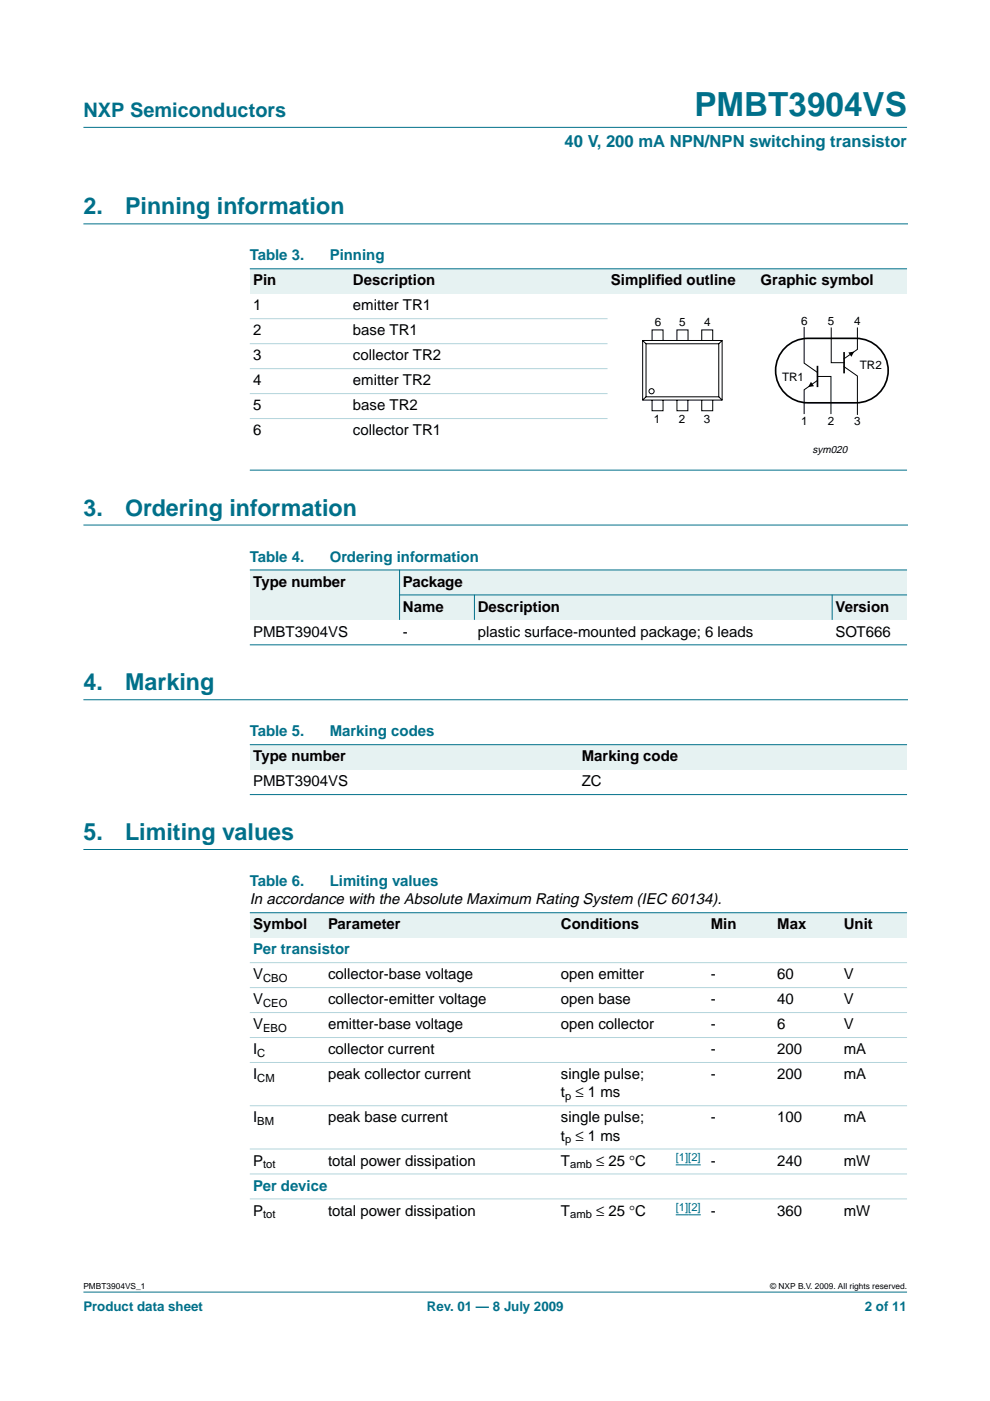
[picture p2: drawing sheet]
<svg xmlns="http://www.w3.org/2000/svg" width="210mm" height="297mm" viewBox="0 0 210 297" stroke-linecap="round" stroke-linejoin="round" font-family="sans-serif">
<defs><g id="words">
<text font-size="7.1" fill="#00708a" x="147.2" y="24.7">PMBT3904VS</text>
<g font-size="4.9" fill="#00708a">
<text x="17.7" y="45.5">2.</text>
<text x="26.5" y="45.5">Pinning information</text>
<text x="17.7" y="109.3">3.</text>
<text x="26.5" y="109.3">Ordering information</text>
<text x="17.7" y="146.4">4.</text>
<text x="26.5" y="146.4">Marking</text>
<text x="17.7" y="178.1">5.</text>
<text x="26.5" y="178.1">Limiting values</text>
</g>
<text font-size="4.2" fill="#00708a" x="17.7" y="24.9">NXP Semiconductors</text>
<text font-size="3.5" fill="#00708a" x="119.7" y="31.1">40 V, 200 mA NPN/NPN switching transistor</text>
<g font-size="3.2" fill="#00708a">
<text x="53" y="55.2">Table 3.</text>
<text x="69.9" y="55.2">Pinning</text>
<text x="53" y="119.1">Table 4.</text>
<text x="69.9" y="119.1">Ordering information</text>
<text x="53" y="156.1">Table 5.</text>
<text x="69.9" y="156.1">Marking codes</text>
<text x="53" y="187.9">Table 6.</text>
<text x="69.9" y="187.9">Limiting values</text>
<text x="53.7" y="202.3">Per transistor</text>
<text x="53.7" y="252.4">Per device</text>
</g>
<g font-size="3.2">
<text x="53.7" y="65.8">1</text>
<text x="53.7" y="60.5">Pin</text>
<text x="74.8" y="60.5">Description</text>
<text x="74.8" y="65.8">emitter TR1</text>
<text x="129.5" y="60.5">Simplif</text>
<text x="139" y="60.5">ied outline</text>
<text x="161.3" y="60.5">Graphic symbol</text>
<text x="53.7" y="71.1">2</text>
<text x="74.8" y="71.1">base TR1</text>
<text x="53.7" y="76.4">3</text>
<text x="74.8" y="76.4">collector TR2</text>
<text x="53.7" y="81.7">4</text>
<text x="74.8" y="81.7">emitter TR2</text>
<text x="53.7" y="87">5</text>
<text x="74.8" y="87">base TR2</text>
<text x="53.7" y="92.3">6</text>
<text x="74.8" y="92.3">collector TR1</text>
<text x="53.7" y="124.4">Type number</text>
<text x="85.4" y="124.4">Package</text>
<text x="85.4" y="129.7">Name</text>
<text x="101.3" y="129.7">Description</text>
<text x="177.1" y="129.7">Version</text>
<text x="53.7" y="135">PMBT3904VS</text>
<text x="85.4" y="135">-</text>
<text x="101.3" y="135">plastic surface-mounted package; 6 leads</text>
<text x="177.1" y="135">SOT666</text>
<text x="53.7" y="161.4">Type number</text>
<text x="123.3" y="161.4">Marking code</text>
<text x="53.7" y="166.7">PMBT3904VS</text>
<text x="123.3" y="166.7">ZC</text>
<text x="53" y="191.8">In accordance with the Absolute Maximum Rating System (IEC 60134).</text>
<text x="53.7" y="197">Symbol</text>
<text x="69.5" y="197">Parameter</text>
<text x="118.9" y="197">Conditions</text>
<text x="150.7" y="197">Min</text>
<text x="164.8" y="197">Max</text>
<text x="178.9" y="197">Unit</text>
<text x="53.7" y="207.6">V</text>
<text x="69.5" y="207.6">collector-base voltage</text>
<text x="118.9" y="207.6">open emitter</text>
<text x="150.7" y="207.6">-</text>
<text x="164.8" y="207.6">60</text>
<text x="178.9" y="207.6">V</text>
<text x="53.7" y="212.9">V</text>
<text x="69.5" y="212.9">collector-emitter voltage</text>
<text x="118.9" y="212.9">open base</text>
<text x="150.7" y="212.9">-</text>
<text x="164.8" y="212.9">40</text>
<text x="178.9" y="212.9">V</text>
<text x="53.7" y="218.2">V</text>
<text x="69.5" y="218.2">emitter-base voltage</text>
<text x="118.9" y="218.2">open collector</text>
<text x="150.7" y="218.2">-</text>
<text x="164.8" y="218.2">6</text>
<text x="178.9" y="218.2">V</text>
<text x="53.7" y="223.5">I</text>
<text x="69.5" y="223.5">collector current</text>
<text x="150.7" y="223.5">-</text>
<text x="164.8" y="223.5">200</text>
<text x="178.9" y="223.5">mA</text>
<text x="53.7" y="228.8">I</text>
<text x="69.5" y="228.8">peak collector current</text>
<text x="118.9" y="232.7">t ≤ 1 ms</text>
<text x="118.9" y="228.8">single pulse;</text>
<text x="150.7" y="228.8">-</text>
<text x="164.8" y="228.8">200</text>
<text x="178.9" y="228.8">mA</text>
<text x="53.7" y="238">I</text>
<text x="69.5" y="238">peak base current</text>
<text x="118.9" y="238">single pulse;</text>
<text x="150.7" y="238">-</text>
<text x="164.8" y="238">100</text>
<text x="178.9" y="238">mA</text>
<text x="118.9" y="241.8">t ≤ 1 ms</text>
<text x="53.7" y="247.1">P</text>
<text x="69.5" y="247.1">total power dissipation</text>
<text x="118.9" y="247.1">T</text>
<text x="126.4" y="247.1">≤ 25 °C</text>
<text x="150.7" y="247.1">-</text>
<text x="164.8" y="247.1">240</text>
<text x="178.9" y="247.1">mW</text>
<text x="53.7" y="257.7">P</text>
<text x="69.5" y="257.7">total power dissipation</text>
<text x="118.9" y="257.7">T</text>
<text x="126.4" y="257.7">≤ 25 °C</text>
<text x="150.7" y="257.7">-</text>
<text x="164.8" y="257.7">360</text>
<text x="178.9" y="257.7">mW</text>
</g>
<g font-size="2.8" fill="#00708a">
<text x="17.7" y="278">Product data sheet</text>
<text x="90.5" y="278">Rev. 01 — 8 July 2009</text>
<text x="183.4" y="278">2 of 11</text>
</g>
<g font-size="2.5">
<text x="138.8" y="69">6</text>
<text x="144" y="69">5</text>
<text x="149.3" y="69">4</text>
<text x="169.9" y="68.9">6</text>
<text x="175.5" y="68.9">5</text>
<text x="181.1" y="68.9">4</text>
<text x="165.8" y="80.7">TR1</text>
<text x="182.3" y="78.2">TR2</text>
<text x="138.7" y="89.7">1</text>
<text x="143.9" y="89.7">2</text>
<text x="149.2" y="89.7">3</text>
<text x="169.9" y="90.1">1</text>
<text x="175.5" y="90.1">2</text>
<text x="181.1" y="90.2">3</text>
</g>
<g font-size="2.4">
<text x="55.8" y="208.2">CBO</text>
<text x="55.8" y="213.5">CEO</text>
<text x="55.8" y="218.8">EBO</text>
<text x="54.6" y="224.1">C</text>
<text x="54.6" y="229.4">CM</text>
<text x="119.8" y="233.2">p</text>
<text x="54.6" y="238.5">BM</text>
<text x="119.8" y="242.4">p</text>
<text x="55.8" y="247.7">tot</text>
<text x="120.9" y="247.7">amb</text>
<text x="55.8" y="258.3">tot</text>
<text x="120.9" y="258.3">amb</text>
</g>
<g font-size="2.4" fill="#00f">
<text x="143.3" y="246.2">[1][2]</text>
<text x="143.3" y="256.8">[1][2]</text>
</g>
<text font-size="2.2" x="172.2" y="96.1">sym020</text>
<g font-size="1.8">
<text x="17.7" y="273.4">PMBT3904VS_1</text>
<text x="163.3" y="273.4">© NXP B.V. 2009. All rights reserved.</text>
</g>
</g></defs>
<g fill="#00708a" stroke="#00708a" stroke-width=".21">
<path d="M17.7 273.9h174.6z"/>
<path d="M17.7 27h174.6z"/>
</g>
<path d="M17.7 47.5h174.7M17.7 111.3h174.7M17.7 148.4h174.7M17.7 180.1h174.7" fill="none" stroke="#00708a" stroke-width=".21"/>
<g fill="#e6f2f2">
<path d="M53 57h21.1v5.3h-21.1z" fill-rule="evenodd"/>
<path d="M74.1 57h44.1v5.3h-44.1z" fill-rule="evenodd"/>
<path d="M118.2 57h10.6v5.3h-10.6z" fill-rule="evenodd"/>
<path d="M128.8 57h31.8v5.3h-31.8z" fill-rule="evenodd"/>
<path d="M160.6 57h31.7v5.3h-31.7z" fill-rule="evenodd"/>
</g>
<g fill="#00708a" stroke="#00708a" stroke-width=".21">
<path d="M53 57h139.3z"/>
<path d="M53 99.7h139.3z"/>
</g>
<g fill="#b3d4db" stroke="#b3d4db" stroke-width=".21">
<path d="M53 67.6h75.8z"/>
<path d="M53 72.9h75.8z"/>
<path d="M53 78.2h75.8z"/>
<path d="M53 83.4h75.8z"/>
<path d="M53 88.7h75.8z"/>
</g>
<g fill="none" stroke="#000" stroke-width=".21">
<path d="M136.3 72.2h16.8v12.6h-16.8zM136.3 72.2l.7 .7M137 72.9h15.4v11.2h-15.4zM138.3 72.2v-2.3h2.3v2.3M145.9 72.2v-2.3h-2.4v2.3M148.8 72.2v-2.3h2.3v2.3M153.1 72.2l-.7 .7M170.5 69.4v7.6l2.8 2M173.3 79.8h2.9v7.9M176.2 69.5v7.4h2.8M179 77.7l2.8 2v8.2M181.8 69.5v4.6l-2.8 2"/>
<path d="M137 84.1l-.7 .7M138.3 84.8v2.3h2.3v-2.3M143.5 84.8v2.3h2.3v-2.3M148.8 84.8v2.3h2.3v-2.3M152.4 84.1l.7 .7M173.3 80.7l-2.8 1.9v5.1"/>
<circle cx="138.1" cy="82.9" r=".55"/>
</g>
<path d="M166.1 74.1a6.8 6.8 0 0 1 5.2-2.4h10.2a6.8 6.8 0 0 1 6.8 6.9 6.8 6.8 0 0 1-6.8 6.8h-10.2a6.8 6.8 0 0 1-6.2-4 6.8 6.8 0 0 1 1-7.3zM173.3 77.6v4.5M179 74.6v4.6" fill="none" stroke="#000" stroke-width=".35"/>
<path d="M179.9 74.7l1.2-.2-.6 1.2zM171.9 81l.7 .9-1.3 .2z" fill="#000"/>
<g fill="#e6f2f2">
<path d="M53 120.8h31.7v10.6h-31.7z" fill-rule="evenodd"/>
<path d="M84.7 120.8h107.6v5.3h-107.6z" fill-rule="evenodd"/>
<path d="M84.7 126.1h15.9v5.3h-15.9z" fill-rule="evenodd"/>
<path d="M100.6 126.1h75.8v5.3h-75.8z" fill-rule="evenodd"/>
<path d="M176.4 126.1h15.9v5.3h-15.9z" fill-rule="evenodd"/>
</g>
<g fill="#00708a" stroke="#00708a" stroke-width=".21">
<path d="M84.7 120.8v10.6z"/>
<path d="M100.6 126.1v5.3z"/>
<path d="M176.4 126.1v5.3z"/>
<path d="M53 120.8h139.3z"/>
<path d="M84.7 126.1h107.6z"/>
<path d="M53 136.7h139.3z"/>
</g>
<g fill="#e6f2f2">
<path d="M53 157.9h69.6v5.3h-69.6z" fill-rule="evenodd"/>
<path d="M122.6 157.9h69.7v5.3h-69.7z" fill-rule="evenodd"/>
</g>
<g fill="#00708a" stroke="#00708a" stroke-width=".21">
<path d="M53 157.9h139.3z"/>
<path d="M53 168.5h139.3z"/>
</g>
<g fill="#e6f2f2">
<path d="M53 193.5h15.8v5.3h-15.8z" fill-rule="evenodd"/>
<path d="M68.8 193.5h49.4v5.3h-49.4z" fill-rule="evenodd"/>
<path d="M118.2 193.5h23v5.3h-23z" fill-rule="evenodd"/>
<path d="M141.2 193.5h8.8v5.3h-8.8z" fill-rule="evenodd"/>
<path d="M150 193.5h14.1v5.3h-14.1z" fill-rule="evenodd"/>
<path d="M164.1 193.5h14.1v5.3h-14.1z" fill-rule="evenodd"/>
<path d="M178.2 193.5h14.1v5.3h-14.1z" fill-rule="evenodd"/>
</g>
<path d="M143.3 247h5.3M143.3 257.6h5.3" fill="none" stroke="#00f" stroke-width=".21"/>
<path d="M53 193.5h139.3z" fill="#00708a" stroke="#00708a" stroke-width=".21"/>
<g fill="#b3d4db" stroke="#b3d4db" stroke-width=".21">
<path d="M53 204.1h139.3z"/>
<path d="M53 209.4h139.3z"/>
<path d="M53 214.7h139.3z"/>
<path d="M53 220h139.3z"/>
<path d="M53 225.3h139.3z"/>
<path d="M53 234.4h139.3z"/>
<path d="M53 243.6h139.3z"/>
<path d="M53 248.9h139.3z"/>
<path d="M53 254.2h139.3z"/>
</g>
<use href="#words"/>
</svg>
